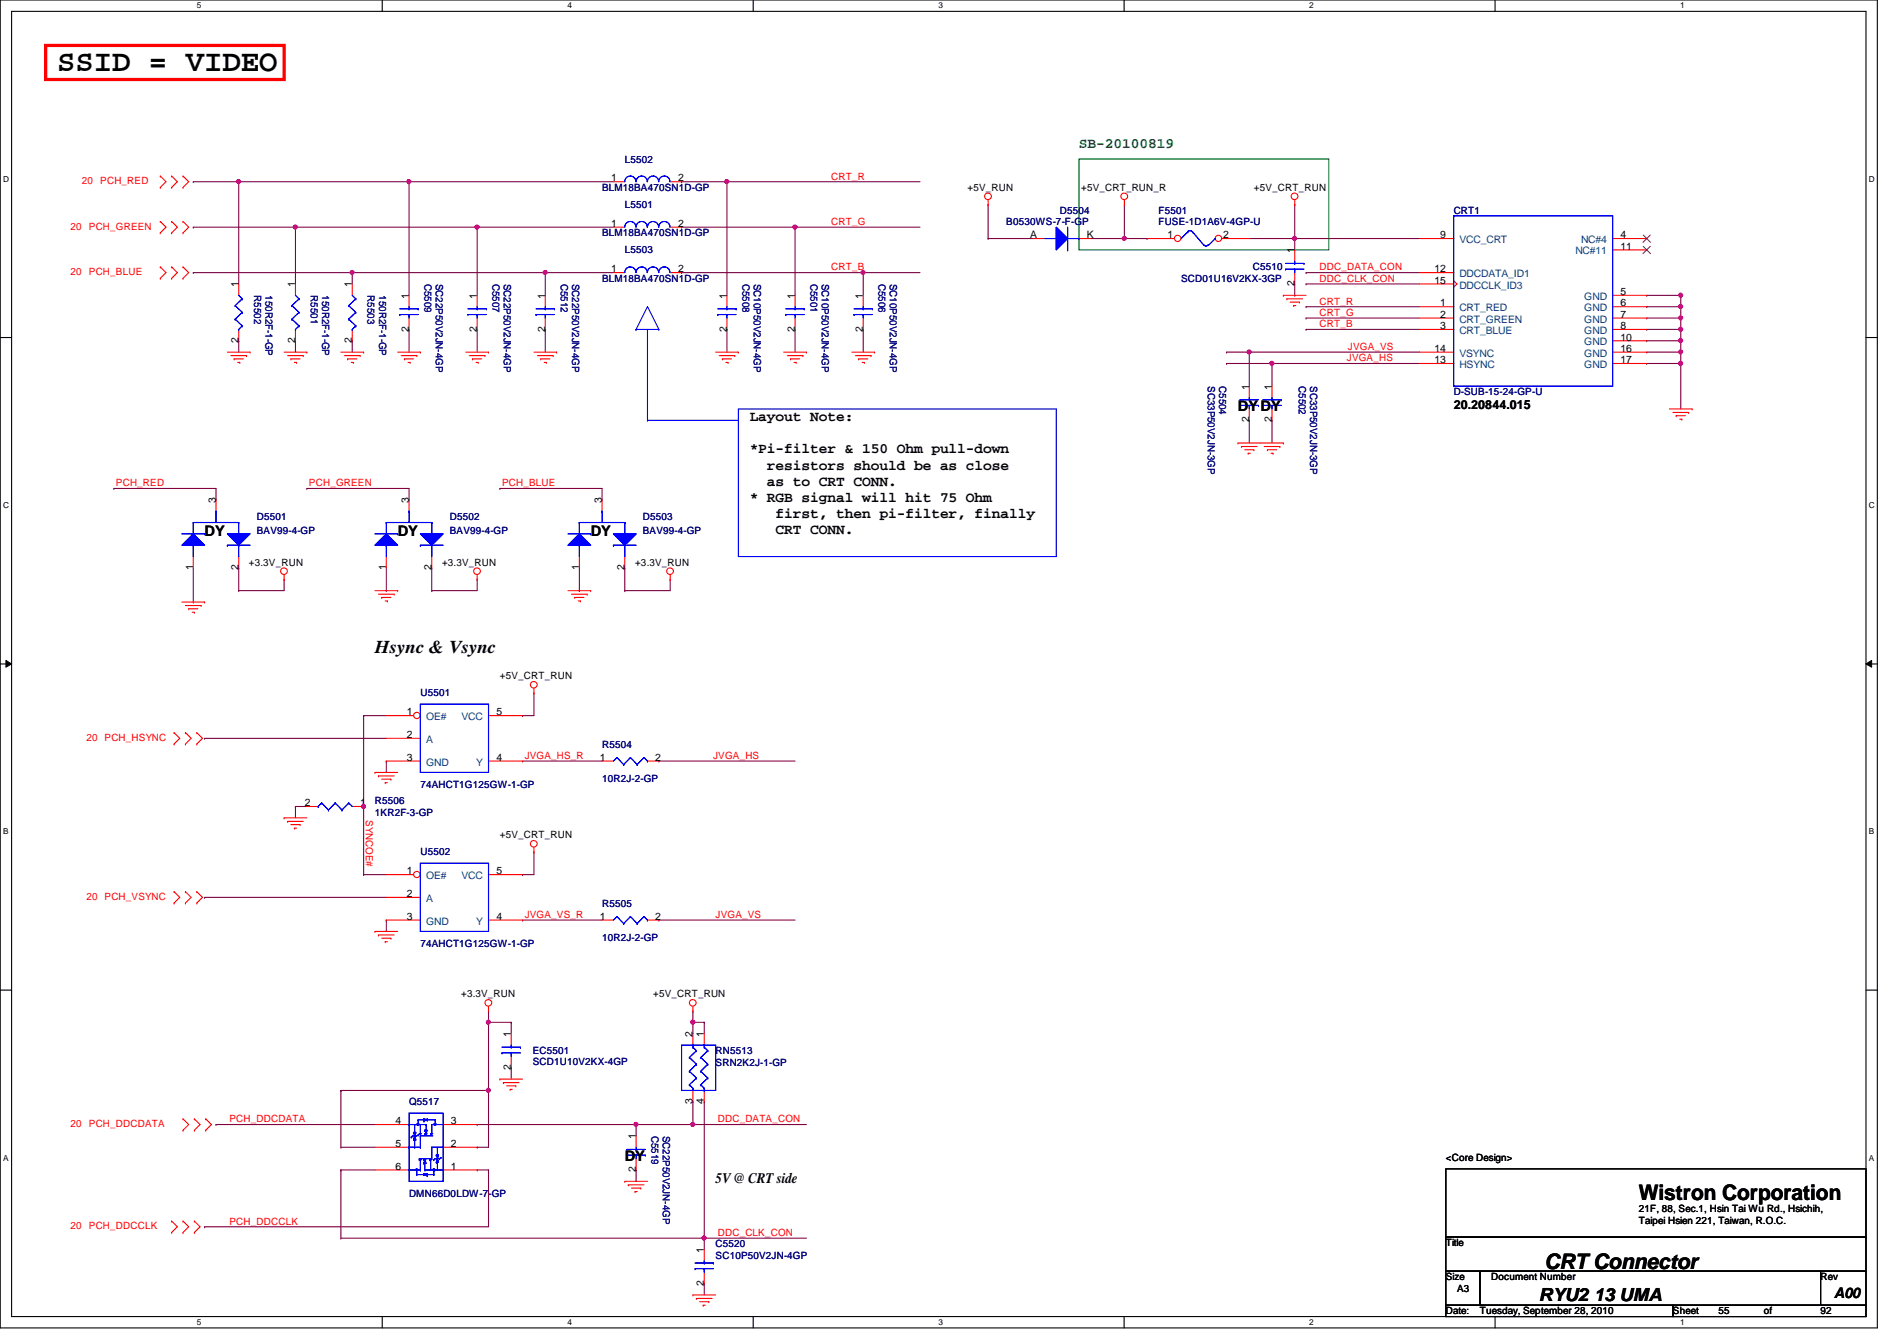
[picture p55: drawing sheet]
<svg xmlns="http://www.w3.org/2000/svg" width="297mm" height="210mm" viewBox="0 0 297 210" stroke-linecap="round" stroke-linejoin="round" font-family="sans-serif">
<defs><g id="words">
<text font-size="4.8" x="8.9" y="11.1">SSID = VIDEO</text>
<g font-size="3.3">
<text x="256.6" y="187.9">Wistron Corporation</text>
<text x="241.8" y="198.6">CRT Connector</text>
</g>
<g font-size="2.8">
<text x="58.7" y="102.2">Hsync &amp; Vsync</text>
<text x="241" y="203.7">RYU2 13 UMA</text>
</g>
<text font-size="2.3" fill="#008000" x="168.9" y="23.2">SB-20100819</text>
<g font-size="2.3">
<text x="117.4" y="65.9">Layout Note:</text>
<text x="193.8" y="64.3">DYDY</text>
<text x="117.4" y="71">*Pi-filter &amp; 150 Ohm pull-down</text>
<text x="120.1" y="73.5">resistors should be as close</text>
<text x="120.1" y="76">as to CRT CONN.</text>
<text x="32" y="83.9">DY</text>
<text x="62.3" y="83.9">DY</text>
<text x="92.5" y="83.9">DY</text>
<text x="117.4" y="78.6">* RGB signal will hit 75 Ohm</text>
<text x="121.5" y="81.1">first, then pi-filter, finally</text>
<text x="121.5" y="83.7">CRT CONN.</text>
<text x="97.8" y="181.7">DY</text>
<text x="112.1" y="185.2">5V @ CRT side</text>
<text x="287.2" y="203.2">A00</text>
</g>
<text font-size="1.9" x="227.6" y="64.1">20.20844.015</text>
<g font-size="1.6" fill="#f00">
<text x="12.8" y="28.8">20</text>
<text x="15.7" y="28.8">PCH_RED</text>
<text x="130.2" y="28.1">CRT_R</text>
<text x="11" y="35.9">20</text>
<text x="13.9" y="35.9">PCH_GREEN</text>
<text x="130.2" y="35.2">CRT_G</text>
<text x="11" y="43.1">20</text>
<text x="13.9" y="43.1">PCH_BLUE</text>
<text x="130.2" y="42.3">CRT_B</text>
<text x="206.6" y="47.7">CRT_R</text>
<text x="206.6" y="44.1">DDC_CLK_CON</text>
<text x="206.6" y="42.3">DDC_DATA_CON</text>
<text x="206.6" y="49.4">CRT_G</text>
<text x="206.6" y="51.2">CRT_B</text>
<text x="210.9" y="56.6">JVGA_HS</text>
<text x="211.1" y="54.8">JVGA_VS</text>
<text x="18.2" y="76.1">PCH_RED</text>
<text x="48.4" y="76.1">PCH_GREEN</text>
<text x="78.6" y="76.1">PCH_BLUE</text>
<text x="13.5" y="116">20 PCH_HSYNC</text>
<text x="82.2" y="118.8">JVGA_HS_R</text>
<text x="111.7" y="118.8">JVGA_HS</text>
<text x="57.3" y="128.4" transform="rotate(90 57.3 128.4)">SYNCOE#</text>
<text x="13.5" y="140.8">20 PCH_VSYNC</text>
<text x="82.2" y="143.7">JVGA_VS_R</text>
<text x="112.1" y="143.7">JVGA_VS</text>
<text x="11" y="176.4">20</text>
<text x="13.9" y="176.4">PCH_DDCDATA</text>
<text x="35.9" y="175.7">PCH_DDCDATA</text>
<text x="112.4" y="175.7">DDC_DATA_CON</text>
<text x="35.9" y="191.7">PCH_DDCCLK</text>
<text x="11" y="192.4">20</text>
<text x="13.9" y="192.4">PCH_DDCCLK</text>
<text x="112.4" y="193.5">DDC_CLK_CON</text>
</g>
<g font-size="1.6" fill="#000080">
<text x="94.3" y="29.9">BLM18BA470SN1D-GP</text>
<text x="97.8" y="25.4">L5502</text>
<text x="97.8" y="32.6">L5501</text>
<text x="157.6" y="35.2">B0530WS-7-F-GP</text>
<text x="165.9" y="33.4">D5504</text>
<text x="181.4" y="33.4">F5501</text>
<text x="181.4" y="35.2">FUSE-1D1A6V-4GP-U</text>
<text x="227.6" y="33.4">CRT1</text>
<text x="94.3" y="37">BLM18BA470SN1D-GP</text>
<text x="97.8" y="39.7">L5503</text>
<text x="39.8" y="46.2" transform="rotate(90 39.8 46.2)">R5502</text>
<text x="41.6" y="46.2" transform="rotate(90 41.6 46.2)">150R2F-1-GP</text>
<text x="48.7" y="46.2" transform="rotate(90 48.7 46.2)">R5501</text>
<text x="50.5" y="46.2" transform="rotate(90 50.5 46.2)">150R2F-1-GP</text>
<text x="57.6" y="46.2" transform="rotate(90 57.6 46.2)">R5503</text>
<text x="59.3" y="46.2" transform="rotate(90 59.3 46.2)">150R2F-1-GP</text>
<text x="66.5" y="44.4" transform="rotate(90 66.5 44.4)">C5509</text>
<text x="68.2" y="44.4" transform="rotate(90 68.2 44.4)">SC22P50V2JN-4GP</text>
<text x="77.1" y="44.4" transform="rotate(90 77.1 44.4)">C5507</text>
<text x="78.9" y="44.4" transform="rotate(90 78.9 44.4)">SC22P50V2JN-4GP</text>
<text x="87.8" y="44.4" transform="rotate(90 87.8 44.4)">C5512</text>
<text x="89.6" y="44.4" transform="rotate(90 89.6 44.4)">SC22P50V2JN-4GP</text>
<text x="94.3" y="44.1">BLM18BA470SN1D-GP</text>
<text x="116.2" y="44.4" transform="rotate(90 116.2 44.4)">C5508</text>
<text x="118" y="44.4" transform="rotate(90 118 44.4)">SC10P50V2JN-4GP</text>
<text x="126.9" y="44.4" transform="rotate(90 126.9 44.4)">C5501</text>
<text x="128.7" y="44.4" transform="rotate(90 128.7 44.4)">SC10P50V2JN-4GP</text>
<text x="137.6" y="44.4" transform="rotate(90 137.6 44.4)">C5506</text>
<text x="139.4" y="44.4" transform="rotate(90 139.4 44.4)">SC10P50V2JN-4GP</text>
<text x="185" y="44.1">SCD01U16V2KX-3GP</text>
<text x="196.2" y="42.3">C5510</text>
<text x="189.1" y="60.5" transform="rotate(90 189.1 60.5)">SC33P50V2JN-3GP</text>
<text x="190.9" y="60.5" transform="rotate(90 190.9 60.5)">C5504</text>
<text x="203.4" y="60.5" transform="rotate(90 203.4 60.5)">C5502</text>
<text x="205.1" y="60.5" transform="rotate(90 205.1 60.5)">SC33P50V2JN-3GP</text>
<text x="227.6" y="61.9">D-SUB-15-24-GP-U</text>
<text x="40.2" y="81.4">D5501</text>
<text x="40.2" y="83.6">BAV99-4-GP</text>
<text x="70.4" y="81.4">D5502</text>
<text x="70.4" y="83.6">BAV99-4-GP</text>
<text x="100.7" y="81.4">D5503</text>
<text x="100.7" y="83.6">BAV99-4-GP</text>
<text x="65.8" y="109">U5501</text>
<text x="94.3" y="117">R5504</text>
<text x="58.7" y="125.9">R5506</text>
<text x="65.8" y="123.4">74AHCT1G125GW-1-GP</text>
<text x="94.3" y="122.3">10R2J-2-GP</text>
<text x="58.7" y="127.7">1KR2F-3-GP</text>
<text x="65.8" y="133.9">U5502</text>
<text x="94.3" y="141.9">R5505</text>
<text x="65.8" y="148.3">74AHCT1G125GW-1-GP</text>
<text x="94.3" y="147.2">10R2J-2-GP</text>
<text x="83.4" y="165">EC5501</text>
<text x="83.4" y="166.6">SCD1U10V2KX-4GP</text>
<text x="112.1" y="165">RN5513</text>
<text x="112.1" y="166.8">SRN2K2J-1-GP</text>
<text x="64" y="173">Q5517</text>
<text x="102" y="177.8" transform="rotate(90 102 177.8)">C5519</text>
<text x="103.8" y="177.8" transform="rotate(90 103.8 177.8)">SC22P50V2JN-4GP</text>
<text x="64" y="187.4">DMN66D0LDW-7-GP</text>
<text x="112.1" y="195.2">C5520</text>
<text x="112.1" y="197">SC10P50V2JN-4GP</text>
</g>
<g font-size="1.6">
<text x="95.7" y="28.4">1</text>
<text x="106.2" y="28.4">2</text>
<text x="151.5" y="29.9">+5V_RUN</text>
<text x="169.3" y="29.9">+5V_CRT_RUN_R</text>
<text x="196.3" y="29.9">+5V_CRT_RUN</text>
<text x="95.7" y="35.5">1</text>
<text x="106.2" y="35.5">2</text>
<text x="161.3" y="37.3">A</text>
<text x="170.2" y="37.3">K</text>
<text x="182.8" y="37.3">1</text>
<text x="191.5" y="37.3">2</text>
<text x="202.7" y="39.7" transform="rotate(-90 202.7 39.7)">1</text>
<text x="225.5" y="37.3">9</text>
<text x="253.7" y="37.3">4</text>
<text x="253.7" y="39.1">11</text>
<text x="37.3" y="45" transform="rotate(-90 37.3 45)">1</text>
<text x="46.2" y="45" transform="rotate(-90 46.2 45)">1</text>
<text x="55.1" y="45" transform="rotate(-90 55.1 45)">1</text>
<text x="64" y="46.8" transform="rotate(-90 64 46.8)">1</text>
<text x="74.7" y="46.8" transform="rotate(-90 74.7 46.8)">1</text>
<text x="85.3" y="46.8" transform="rotate(-90 85.3 46.8)">1</text>
<text x="95.7" y="42.6">1</text>
<text x="106.2" y="42.6">2</text>
<text x="113.8" y="46.8" transform="rotate(-90 113.8 46.8)">1</text>
<text x="124.5" y="46.8" transform="rotate(-90 124.5 46.8)">1</text>
<text x="135.1" y="46.8" transform="rotate(-90 135.1 46.8)">1</text>
<text x="202.7" y="44.8" transform="rotate(-90 202.7 44.8)">2</text>
<text x="224.6" y="42.6">12</text>
<text x="224.6" y="44.4">15</text>
<text x="225.5" y="48">1</text>
<text x="253.7" y="46.2">5</text>
<text x="253.7" y="48">6</text>
<text x="37.3" y="53.7" transform="rotate(-90 37.3 53.7)">2</text>
<text x="46.2" y="53.7" transform="rotate(-90 46.2 53.7)">2</text>
<text x="55.1" y="53.7" transform="rotate(-90 55.1 53.7)">2</text>
<text x="64" y="51.9" transform="rotate(-90 64 51.9)">2</text>
<text x="74.7" y="51.9" transform="rotate(-90 74.7 51.9)">2</text>
<text x="85.3" y="51.9" transform="rotate(-90 85.3 51.9)">2</text>
<text x="113.8" y="51.9" transform="rotate(-90 113.8 51.9)">2</text>
<text x="124.5" y="51.9" transform="rotate(-90 124.5 51.9)">2</text>
<text x="135.1" y="51.9" transform="rotate(-90 135.1 51.9)">2</text>
<text x="225.5" y="49.7">2</text>
<text x="225.5" y="51.5">3</text>
<text x="253.7" y="49.7">7</text>
<text x="253.7" y="51.5">8</text>
<text x="253.7" y="53.3">10</text>
<text x="224.6" y="55.1">14</text>
<text x="224.6" y="56.9">13</text>
<text x="253.7" y="55.1">16</text>
<text x="253.7" y="56.9">17</text>
<text x="195.6" y="61" transform="rotate(-90 195.6 61)">1</text>
<text x="199.1" y="61" transform="rotate(-90 199.1 61)">1</text>
<text x="195.6" y="66.1" transform="rotate(-90 195.6 66.1)">2</text>
<text x="199.1" y="66.1" transform="rotate(-90 199.1 66.1)">2</text>
<text x="33.8" y="78.8" transform="rotate(-90 33.8 78.8)">3</text>
<text x="64" y="78.8" transform="rotate(-90 64 78.8)">3</text>
<text x="94.2" y="78.8" transform="rotate(-90 94.2 78.8)">3</text>
<text x="30.2" y="89.2" transform="rotate(-90 30.2 89.2)">1</text>
<text x="37.3" y="89.2" transform="rotate(-90 37.3 89.2)">2</text>
<text x="39" y="88.6">+3.3V_RUN</text>
<text x="60.4" y="89.2" transform="rotate(-90 60.4 89.2)">1</text>
<text x="67.6" y="89.2" transform="rotate(-90 67.6 89.2)">2</text>
<text x="69.2" y="88.6">+3.3V_RUN</text>
<text x="90.7" y="89.2" transform="rotate(-90 90.7 89.2)">1</text>
<text x="97.8" y="89.2" transform="rotate(-90 97.8 89.2)">2</text>
<text x="99.4" y="88.6">+3.3V_RUN</text>
<text x="78.3" y="106.3">+5V_CRT_RUN</text>
<text x="63.7" y="112">1</text>
<text x="77.7" y="112">5</text>
<text x="63.7" y="115.5">2</text>
<text x="63.7" y="119.1">3</text>
<text x="77.7" y="119.1">4</text>
<text x="93.9" y="119.1">1</text>
<text x="102.6" y="119.1">2</text>
<text x="47.7" y="126.2">2</text>
<text x="56.4" y="126.2">1</text>
<text x="78.3" y="131.2">+5V_CRT_RUN</text>
<text x="63.7" y="136.9">1</text>
<text x="77.7" y="136.9">5</text>
<text x="63.7" y="140.4">2</text>
<text x="63.7" y="144">3</text>
<text x="77.7" y="144">4</text>
<text x="93.9" y="144">1</text>
<text x="102.6" y="144">2</text>
<text x="72.2" y="156.1">+3.3V_RUN</text>
<text x="102.3" y="156.1">+5V_CRT_RUN</text>
<text x="80" y="167.5" transform="rotate(-90 80 167.5)">2</text>
<text x="80" y="162.3" transform="rotate(-90 80 162.3)">1</text>
<text x="108.5" y="162.3" transform="rotate(-90 108.5 162.3)">2</text>
<text x="110.2" y="162.3" transform="rotate(-90 110.2 162.3)">1</text>
<text x="108.5" y="172.8" transform="rotate(-90 108.5 172.8)">3</text>
<text x="110.2" y="172.8" transform="rotate(-90 110.2 172.8)">4</text>
<text x="61.9" y="176">4</text>
<text x="61.9" y="179.5">5</text>
<text x="70.6" y="179.5">2</text>
<text x="70.6" y="176">3</text>
<text x="99.6" y="178.4" transform="rotate(-90 99.6 178.4)">1</text>
<text x="61.9" y="183.1">6</text>
<text x="70.6" y="183.1">1</text>
<text x="99.6" y="183.5" transform="rotate(-90 99.6 183.5)">2</text>
<text x="226.4" y="181.7">&lt;Core Design&gt;</text>
<text x="256.6" y="189.7">21F, 88, Sec.1, Hsin Tai Wu Rd., Hsichih,</text>
<text x="256.6" y="191.6">Taipei Hsien 221, Taiwan, R.O.C.</text>
<text x="110.2" y="196.1" transform="rotate(-90 110.2 196.1)">1</text>
<text x="226.4" y="195.1">Title</text>
<text x="110.2" y="201.3" transform="rotate(-90 110.2 201.3)">2</text>
<text x="226.4" y="200.4">Size</text>
<text x="228.2" y="202.2">A3</text>
<text x="233.5" y="200.4">Document Number</text>
<text x="285.1" y="200.4">Rev</text>
<text x="226.4" y="205.7">Date:</text>
<text x="231.7" y="205.7">Tuesday, September 28, 2010</text>
<text x="262" y="205.7">Sheet</text>
<text x="269.1" y="205.7">55</text>
<text x="276.2" y="205.7">of</text>
<text x="285.1" y="205.7">92</text>
</g>
<g font-size="1.6" fill="#004080">
<text x="228.5" y="38.1">VCC_CRT</text>
<text x="246.7" y="39.8">NC#11</text>
<text x="247.6" y="38.1">NC#4</text>
<text x="228.5" y="43.4">DDCDATA_ID1</text>
<text x="228.5" y="45.2">DDCCLK_ID3</text>
<text x="248.1" y="46.9">GND</text>
<text x="228.5" y="48.7">CRT_RED</text>
<text x="228.5" y="50.5">CRT_GREEN</text>
<text x="228.5" y="52.3">CRT_BLUE</text>
<text x="248.1" y="48.7">GND</text>
<text x="248.1" y="50.5">GND</text>
<text x="248.1" y="52.3">GND</text>
<text x="228.5" y="55.8">VSYNC</text>
<text x="228.5" y="57.6">HSYNC</text>
<text x="248.1" y="54.1">GND</text>
<text x="248.1" y="55.8">GND</text>
<text x="248.1" y="57.6">GND</text>
<text x="66.7" y="112.7">OE#</text>
<text x="72.3" y="112.7">VCC</text>
<text x="66.7" y="116.3">A</text>
<text x="66.7" y="119.8">GND</text>
<text x="74.5" y="119.8">Y</text>
<text x="66.7" y="137.6">OE#</text>
<text x="72.3" y="137.6">VCC</text>
<text x="66.7" y="141.2">A</text>
<text x="66.7" y="144.7">GND</text>
<text x="74.5" y="144.7">Y</text>
</g>
<g font-size="1.3">
<text x="30.8" y="1.3">5</text>
<text x="88.9" y="1.3">4</text>
<text x="146.9" y="1.3">3</text>
<text x="205" y="1.3">2</text>
<text x="263.1" y="1.3">1</text>
<text x=".5" y="28.4">D</text>
<text x="292.6" y="28.4">D</text>
<text x=".5" y="79.5">C</text>
<text x="292.6" y="79.5">C</text>
<text x=".5" y="130.6">B</text>
<text x="292.6" y="130.6">B</text>
<text x=".5" y="181.7">A</text>
<text x="292.6" y="181.7">A</text>
<text x="30.8" y="207.4">5</text>
<text x="88.9" y="207.4">4</text>
<text x="146.9" y="207.4">3</text>
<text x="205" y="207.4">2</text>
<text x="263.1" y="207.4">1</text>
</g>
</g></defs>
<path d="M0 0h294v207.9h-294zM1.8 1.8h290.4v204.3h-290.4z" fill="none" stroke="#000" stroke-width=".17"/>
<g fill="#fff">
<path d="M30.8 .2h.7v1.4h-.7z"/>
<path d="M30.8 206.2h.7v1.4h-.7z"/>
</g>
<path d="M59.9 0v1.8M59.9 206.1v1.8" fill="none" stroke="#000" stroke-width=".17"/>
<g fill="#fff">
<path d="M88.9 .2h.6v1.4h-.6z"/>
<path d="M88.9 206.2h.6v1.4h-.6z"/>
</g>
<path d="M117.9 0v1.8M117.9 206.1v1.8" fill="none" stroke="#000" stroke-width=".17"/>
<g fill="#fff">
<path d="M146.9 .2h.7v1.4h-.7z"/>
<path d="M146.9 206.2h.7v1.4h-.7z"/>
</g>
<path d="M176 0v1.8M176 206.1v1.8" fill="none" stroke="#000" stroke-width=".17"/>
<g fill="#fff">
<path d="M205 .2h.7v1.4h-.7z"/>
<path d="M205 206.2h.7v1.4h-.7z"/>
</g>
<path d="M234.1 0v1.8M234.1 206.1v1.8" fill="none" stroke="#000" stroke-width=".17"/>
<g fill="#fff">
<path d="M263.1 .2h.7v1.4h-.7z"/>
<path d="M263.1 206.2h.7v1.4h-.7z"/>
<path d="M.5 27.3h.9v1.4h-.9z"/>
<path d="M292.6 27.3h.9v1.4h-.9z"/>
<path d="M.5 78.4h.9v1.4h-.9z"/>
<path d="M292.6 78.4h.9v1.4h-.9z"/>
</g>
<path d="M0 52.8h1.8M292.2 52.8h1.8" fill="none" stroke="#000" stroke-width=".17"/>
<g fill="#fff">
<path d="M.5 129.5h.8v1.4h-.8z"/>
<path d="M292.6 129.5h.9v1.4h-.9z"/>
</g>
<path d="M0 103.9h1.8M292.2 103.9h1.8" fill="none" stroke="#000" stroke-width=".17"/>
<path d="M.9 103.4l.9 .5-.9 .5zM292.2 103.9l.9-.5v1z" fill="#000"/>
<path d="M.9 103.4l.9 .5-.9 .5zM292.2 103.9l.9-.5v1z" fill="none" stroke="#000" stroke-width=".16"/>
<g fill="#fff">
<path d="M.5 180.5h.8v1.4h-.8z"/>
<path d="M292.6 180.5h.9v1.4h-.9z"/>
</g>
<path d="M0 155h1.8M292.2 155h1.8" fill="none" stroke="#000" stroke-width=".17"/>
<g fill="none" stroke="#800040" stroke-width=".17">
<path d="M37.4 28.4h.1M37.4 28.4h26.6M37.4 53.3h.1M37.4 53.3v1.8M74.7 51.6h.1M74.7 51.6v3.5M48 76.5h.1M48 76.5h16M37.4 88.9h.1M37.4 92.5h.1M37.4 88.9v3.6M37.4 92.5h7.1"/>
<path d="M67.6 88.9h.1M67.6 92.5h.1M67.6 92.5h7.1M67.6 88.9v3.6M53.4 179.6h.1M53.4 179.6h5.3M74.7 179.6h.1M74.7 179.6h1.8M53.4 183.1h.1M53.4 183.1h5.3M74.7 183.1h.1M74.7 183.1h1.8"/>
</g>
<circle cx="37.4" cy="28.4" r=".32" fill="#f0f"/>
<circle cx="37.4" cy="28.4" r=".32" fill="none" stroke="#f0f" stroke-width=".17"/>
<path d="M46.3 35.6h.1M46.3 35.6h28.4" fill="none" stroke="#800040" stroke-width=".17"/>
<circle cx="46.2" cy="35.5" r=".32" fill="#f0f"/>
<circle cx="46.2" cy="35.5" r=".32" fill="none" stroke="#f0f" stroke-width=".17"/>
<path d="M64 28.4h.1M64 28.4h32.1M46.3 53.3h.1M46.3 53.3v1.8M55.2 53.3h.1M55.2 53.3v1.8M85.4 51.6h.1M85.4 42.7h.1M85.4 42.7v3.5M85.4 51.6v3.5" fill="none" stroke="#800040" stroke-width=".17"/>
<circle cx="64" cy="28.4" r=".32" fill="#f0f"/>
<circle cx="64" cy="28.4" r=".32" fill="none" stroke="#f0f" stroke-width=".17"/>
<path d="M64 28.4h.1M64 28.4v17.8M85.4 42.7h.1M85.4 42.7h10.7" fill="none" stroke="#800040" stroke-width=".17"/>
<circle cx="85.4" cy="42.6" r=".32" fill="#f0f"/>
<circle cx="85.4" cy="42.6" r=".32" fill="none" stroke="#f0f" stroke-width=".17"/>
<path d="M55.2 42.7h.1M55.2 42.7h30.2" fill="none" stroke="#800040" stroke-width=".17"/>
<circle cx="55.1" cy="42.6" r=".32" fill="#f0f"/>
<circle cx="55.1" cy="42.6" r=".32" fill="none" stroke="#f0f" stroke-width=".17"/>
<path d="M113.8 28.4h.1M113.8 28.4h30.3M124.5 35.6h.1M124.5 35.6h19.6M124.5 51.6h.1M124.5 51.6v3.5M135.2 42.7h.1M135.2 42.7v3.5" fill="none" stroke="#800040" stroke-width=".17"/>
<circle cx="113.8" cy="28.4" r=".32" fill="#f0f"/>
<circle cx="113.8" cy="28.4" r=".32" fill="none" stroke="#f0f" stroke-width=".17"/>
<path d="M30.3 35.6h.1M30.3 35.6h16M74.7 35.6h.1M74.7 35.6h21.4M113.8 28.4h.1M113.8 28.4v17.8M30.3 42.7h.1M30.3 42.7h24.9M55.2 42.7h.1M55.2 42.7v1.7" fill="none" stroke="#800040" stroke-width=".17"/>
<circle cx="74.7" cy="35.5" r=".32" fill="#f0f"/>
<circle cx="74.7" cy="35.5" r=".32" fill="none" stroke="#f0f" stroke-width=".17"/>
<path d="M30.3 28.4h.1M30.3 28.4h7.1M37.4 28.4h.1M37.4 28.4v16M46.3 35.6h.1M46.3 35.6v8.8M135.2 42.7h.1M135.2 42.7h8.9" fill="none" stroke="#800040" stroke-width=".17"/>
<circle cx="135.1" cy="42.6" r=".32" fill="#f0f"/>
<circle cx="135.1" cy="42.6" r=".32" fill="none" stroke="#f0f" stroke-width=".17"/>
<g fill="none" stroke="#800040" stroke-width=".17">
<path d="M74.7 35.6h.1M74.7 35.6v10.6M106.7 28.4h.1M106.7 35.6h.1M106.7 28.4h7.1M106.7 35.6h17.8M124.5 35.6h.1M124.5 35.6v10.6M64 51.6h.1M64 51.6v3.5M113.8 51.6h.1M113.8 51.6v3.5"/>
<path d="M135.2 51.6h.1M135.2 51.6v3.5"/>
</g>
<circle cx="124.5" cy="35.5" r=".32" fill="#f0f"/>
<circle cx="124.5" cy="35.5" r=".32" fill="none" stroke="#f0f" stroke-width=".17"/>
<g fill="none" stroke="#800040" stroke-width=".17">
<path d="M154.7 37.3h.1M154.7 32h.1M154.7 37.3h7.1M154.7 32v5.3M106.7 42.7h.1M106.7 42.7h28.5M17.8 76.5h.1M17.8 76.5h16M78.3 76.5h.1M78.3 76.5h16M97.8 88.9h.1M97.8 92.5h.1"/>
<path d="M97.8 88.9v3.6M97.8 92.5h7.1M33.8 176h.1M33.8 176h24.9M53.4 170.7h.1M53.4 170.7v8.9M74.7 176h.1M74.7 176h24.9M76.5 170.7h.1M76.5 170.7v8.9M99.6 176h.1M99.6 176v1.8"/>
<path d="M108.5 172.5h.1M108.5 160h.1M108.5 160v1.8M108.5 172.5v3.5M108.5 160h1.8M32 192h.1M53.4 183.1h.1M53.4 183.1v10.7M76.5 183.1h.1M76.5 183.1v8.9h-44.5M99.6 183.1h.1M99.6 183.1v1.8"/>
<path d="M110.3 193.8h.1M110.3 193.8v1.8M110.3 200.9h.1M110.3 200.9v1.8"/>
</g>
<circle cx="108.5" cy="160" r=".32" fill="#f0f"/>
<circle cx="108.5" cy="160" r=".32" fill="none" stroke="#f0f" stroke-width=".17"/>
<path d="M99.6 176h.1M99.6 176h8.9M110.3 172.5h.1M110.3 172.5v21.3" fill="none" stroke="#800040" stroke-width=".17"/>
<circle cx="99.6" cy="176" r=".32" fill="#f0f"/>
<circle cx="99.6" cy="176" r=".32" fill="none" stroke="#f0f" stroke-width=".17"/>
<path d="M110.3 193.8h.1M110.3 193.8h16" fill="none" stroke="#800040" stroke-width=".17"/>
<circle cx="110.3" cy="193.8" r=".32" fill="#f0f"/>
<circle cx="110.3" cy="193.8" r=".32" fill="none" stroke="#f0f" stroke-width=".17"/>
<path d="M108.5 176h.1M108.5 176h17.8" fill="none" stroke="#800040" stroke-width=".17"/>
<circle cx="108.5" cy="176" r=".32" fill="#f0f"/>
<circle cx="108.5" cy="176" r=".32" fill="none" stroke="#f0f" stroke-width=".17"/>
<g fill="none" stroke="#800040" stroke-width=".17">
<path d="M257.8 55.1h.1M263.2 53.3h.1M263.2 53.3v1.8h-5.4M33.8 78.2h.1M33.8 76.5v1.7M64 78.2h.1M64 76.5v1.7M94.3 78.2h.1M94.3 76.5v1.7M30.3 94.2h.1M30.3 88.9v5.3M44.5 90.7h.1"/>
<path d="M44.5 90.7v1.8M60.5 92.5h.1M60.5 88.9v3.6M74.7 90.7h.1M74.7 90.7v1.8M90.7 92.5h.1M90.7 88.9v3.6M104.9 90.7h.1M104.9 90.7v1.8M80 167.1h.1M80 167.1v1.8"/>
</g>
<circle cx="263.2" cy="53.3" r=".32" fill="#f0f"/>
<circle cx="263.2" cy="53.3" r=".32" fill="none" stroke="#f0f" stroke-width=".17"/>
<path d="M202.7 37.3h.1M202.7 37.3h19.6M192.1 56.9h.1M192.1 56.9h7.1" fill="none" stroke="#800040" stroke-width=".17"/>
<circle cx="202.7" cy="37.3" r=".32" fill="#f0f"/>
<circle cx="202.7" cy="37.3" r=".32" fill="none" stroke="#f0f" stroke-width=".17"/>
<path d="M204.5 48h.1M204.5 48h17.8M257.8 48h.1M257.8 56.9h.1M263.2 46.2h.1M263.2 55.1h.1M263.2 46.2v1.8h-5.4M263.2 55.1v1.8h-5.4" fill="none" stroke="#800040" stroke-width=".17"/>
<circle cx="263.2" cy="55.1" r=".32" fill="#f0f"/>
<circle cx="263.2" cy="55.1" r=".32" fill="none" stroke="#f0f" stroke-width=".17"/>
<path d="M204.5 44.4h.1M204.5 44.4h17.8M257.8 49.8h.1M263.2 48h.1M263.2 48v1.8h-5.4" fill="none" stroke="#800040" stroke-width=".17"/>
<circle cx="263.2" cy="48" r=".32" fill="#f0f"/>
<circle cx="263.2" cy="48" r=".32" fill="none" stroke="#f0f" stroke-width=".17"/>
<path d="M195.6 55.1h.1M195.6 55.1h26.7M195.6 55.1v5.4M195.6 65.8h.1M195.6 65.8v3.5" fill="none" stroke="#800040" stroke-width=".17"/>
<circle cx="195.6" cy="55.1" r=".32" fill="#f0f"/>
<circle cx="195.6" cy="55.1" r=".32" fill="none" stroke="#f0f" stroke-width=".17"/>
<path d="M204.5 49.8h.1M204.5 49.8h17.8M257.8 51.6h.1M263.2 49.8h.1M263.2 49.8v1.8h-5.4" fill="none" stroke="#800040" stroke-width=".17"/>
<circle cx="263.2" cy="49.8" r=".32" fill="#f0f"/>
<circle cx="263.2" cy="49.8" r=".32" fill="none" stroke="#f0f" stroke-width=".17"/>
<path d="M204.5 42.7h.1M204.5 42.7h17.8M257.8 46.2h.1M257.8 46.2h5.4" fill="none" stroke="#800040" stroke-width=".17"/>
<circle cx="263.2" cy="46.2" r=".32" fill="#f0f"/>
<circle cx="263.2" cy="46.2" r=".32" fill="none" stroke="#f0f" stroke-width=".17"/>
<path d="M257.8 53.3h.1M263.2 51.6h.1M263.2 51.6v1.7h-5.4" fill="none" stroke="#800040" stroke-width=".17"/>
<circle cx="263.2" cy="51.5" r=".32" fill="#f0f"/>
<circle cx="263.2" cy="51.5" r=".32" fill="none" stroke="#f0f" stroke-width=".17"/>
<path d="M192.1 55.1h.1M192.1 55.1h3.5M199.2 56.9h.1M199.2 56.9v3.6" fill="none" stroke="#800040" stroke-width=".17"/>
<circle cx="199.2" cy="56.9" r=".32" fill="#f0f"/>
<circle cx="199.2" cy="56.9" r=".32" fill="none" stroke="#f0f" stroke-width=".17"/>
<path d="M199.2 56.9h.1M199.2 56.9h23.1M204.5 51.6h.1M204.5 51.6h17.8M263.2 56.9h.1M263.2 56.9v7.1M199.2 65.8h.1M199.2 65.8v3.5" fill="none" stroke="#800040" stroke-width=".17"/>
<circle cx="263.2" cy="56.9" r=".32" fill="#f0f"/>
<circle cx="263.2" cy="56.9" r=".32" fill="none" stroke="#f0f" stroke-width=".17"/>
<g fill="none" stroke="#800040" stroke-width=".17">
<path d="M32 115.6h.1M32 115.6h28.5M56.9 112h.1M56.9 112h3.6M60.5 119.1h.1M60.5 119.1v1.8M81.8 119.1h.1M81.8 112h.1M81.8 119.1h12.5M83.6 108.5h.1M83.6 108.5v3.5h-1.8M103.2 119.1h.1"/>
<path d="M103.2 119.1h21.3M46.3 126.2h.1M46.3 126.2v1.8M56.9 126.2h.1M56.9 126.2v10.7M81.8 136.9h.1M83.6 133.3h.1M83.6 133.3v3.6h-1.8M32 140.5h.1M32 140.5h28.5M60.5 144h.1M60.5 144v1.8"/>
<path d="M81.8 144h.1M81.8 144h12.5M103.2 144h.1M103.2 144h21.3"/>
</g>
<circle cx="56.9" cy="126.2" r=".32" fill="#f0f"/>
<circle cx="56.9" cy="126.2" r=".32" fill="none" stroke="#f0f" stroke-width=".17"/>
<path d="M202.7 37.3h.1M202.7 37.3v1.8M56.9 112h.1M56.9 112v14.2M46.3 126.2h.1M46.3 126.2h1.7M56.9 136.9h.1M56.9 136.9h3.6M53.4 170.7h.1M53.4 170.7h23.1" fill="none" stroke="#800040" stroke-width=".17"/>
<circle cx="76.5" cy="170.7" r=".32" fill="#f0f"/>
<circle cx="76.5" cy="170.7" r=".32" fill="none" stroke="#f0f" stroke-width=".17"/>
<path d="M76.5 160h.1M76.5 160v10.7" fill="none" stroke="#800040" stroke-width=".17"/>
<circle cx="76.5" cy="160" r=".32" fill="#f0f"/>
<circle cx="76.5" cy="160" r=".32" fill="none" stroke="#f0f" stroke-width=".17"/>
<g fill="none" stroke="#800040" stroke-width=".17">
<path d="M170.7 37.3h5.4M176.1 37.3h.1M176.1 32v5.3M195.6 37.3h7.1M202.7 32h.1M202.7 37.3h.1M202.7 32v5.3M202.7 46.2h.1M202.7 44.4v1.8M76.5 158.2h.1M76.5 158.2v1.8M108.5 158.2h.1"/>
<path d="M108.5 158.2v1.8M76.5 160h.1M76.5 160h3.5M80 160h.1M80 160v1.8M110.3 160h.1M110.3 160v1.8M53.4 193.8h.1M53.4 193.8h56.9"/>
</g>
<circle cx="176" cy="37.3" r=".32" fill="#f0f"/>
<circle cx="176" cy="37.3" r=".32" fill="none" stroke="#f0f" stroke-width=".17"/>
<path d="M176.1 37.3h3.5M179.6 37.3h.1" fill="none" stroke="#800040" stroke-width=".17"/>
<g fill="none" stroke="#f00" stroke-width=".17">
<path d="M25.1 29.3h.1M25.1 27.6h.1M25.1 36.4h.1M25.1 34.7h.1M25.1 27.6l.9 .8-.9 .9M25.1 34.7l.9 .9-.9 .8M26.9 27.6h.1M26.9 29.3h.1M26.9 34.7h.1M26.9 36.4h.1M26.9 27.6l.9 .8-.9 .9M26.9 34.7l.9 .9-.9 .8"/>
<path d="M28.7 29.3h.1M28.7 27.6h.1M28.7 36.4h.1M28.7 34.7h.1M28.7 27.6l.8 .8-.8 .9M28.7 34.7l.8 .9-.8 .8M154.7 32h.1M154.7 31.3v.7M176.1 32h.1M176.1 31.3v.7M202.7 32h.1M202.7 31.3v.7"/>
<path d="M222.3 37.3h5.3M252.5 37.3h5.3M252.5 39.1h5.3M25.1 43.6h.1M25.1 41.8h.1M25.1 41.8l.9 .9-.9 .9M26.9 41.8h.1M26.9 43.6h.1M26.9 41.8l.9 .9-.9 .9M28.7 43.6h.1M28.7 41.8h.1M28.7 41.8l.8 .9-.8 .9"/>
<path d="M35.6 55.1h3.6M36.1 55.7h2.5M36.7 56.2h.1M36.7 56.2h1.4M37.2 56.7h.3M37.5 56.7h.1M38.6 55.7h.1M39.2 55.1h.1M44.5 55.1h3.5M45 55.7h2.5M45.5 56.2h.1M45.5 56.2h1.5"/>
<path d="M46.1 56.7h.3M46.4 56.7h.1M47.5 55.7h.1M48 55.1h.1M53.4 55.1h3.5M53.9 55.7h2.5M54.4 56.2h.1M54.4 56.2h1.5M55 56.7h.3M55.3 56.7h.1M56.4 55.7h.1M56.9 55.1h.1"/>
<path d="M62.3 55.1h3.5M62.8 55.7h2.5M63.3 56.2h.1M63.3 56.2h1.5M63.9 56.7h.3M64 46.2v1.8M64 49.8v1.8M64.2 56.7h.1M65.3 55.7h.1M65.8 55.1h.1M72.9 55.1h3.6M73.5 55.7h2.4"/>
<path d="M74 56.2h.1M74 56.2h1.4M74.5 56.7h.4M74.9 56.7h.1M75.9 55.7h.1M76.5 55.1h.1M83.6 55.1h3.6M84.2 55.7h2.4M84.7 56.2h.1M84.7 56.2h1.4M85.2 56.7h.4M85.6 56.7h.1"/>
<path d="M86.6 55.7h.1M87.2 55.1h.1M112.1 55.1h3.5M112.6 55.7h2.5M113.1 56.2h.1M113.1 56.2h1.5M113.7 56.7h.3M114 56.7h.1M115.1 55.7h.1M115.6 55.1h.1M122.7 55.1h3.6M123.3 55.7h2.4"/>
<path d="M123.8 56.2h.1M123.8 56.2h1.4M124.3 56.7h.4M124.7 56.7h.1M125.7 55.7h.1M126.3 55.1h.1M133.4 55.1h3.5M133.9 55.7h2.5M134.4 56.2h.1M134.4 56.2h1.5M135 56.7h.3M135.3 56.7h.1"/>
<path d="M136.4 55.7h.1M136.9 55.1h.1M201 46.2h.1M201 46.2h3.5M201.5 46.8h.1M201.5 46.8h2.5M202 47.3h1.5M202.6 47.8h.1M202.6 47.8h.3M203.5 47.3h.1M222.3 55.1h5.3M222.3 48h5.3"/>
<path d="M222.3 49.8h5.3M222.3 51.6h5.3M222.3 42.7h5.3M222.3 44.4h5.3M222.3 56.9h5.3M227.6 43.9l.5 .5-.5 .6M252.5 55.1h5.3M252.5 46.2h5.3M252.5 48h5.3M252.5 49.8h5.3M252.5 51.6h5.3M252.5 56.9h5.3"/>
<path d="M252.5 53.3h5.3M193.8 69.3h.1M193.8 69.3h7.2M194.4 69.9h.1M194.4 69.9h2.4M194.9 70.4h1.4M195.4 71h.1M195.4 71h.4M196.3 70.4h.1M197.9 69.9h2.5M198.5 70.4h.1M198.5 70.4h1.4"/>
<path d="M199 71h.3M199.3 71h.1M200.4 69.9h.1M201 69.3h.1M261.4 64h3.6M262 64.6h2.4M262.5 65.1h.1M262.5 65.1h1.4M263 65.6h.4M263.4 65.6h.1M264.4 64.6h.1M265 64h.1"/>
<path d="M28.5 94.2h3.5M29 94.8h2.5M29.5 95.3h.1M29.5 95.3h1.5M30.1 95.8h.3M30.4 95.8h.1M31.5 94.8h.1M32 94.2h.1M44.5 90.7h.1M44.5 90v.7M58.7 92.5h3.6M59.3 93h2.4"/>
<path d="M59.8 93.5h.1M59.8 93.5h1.4M60.3 94.1h.4M60.7 94.1h.1M61.7 93h.1M62.3 92.5h.1M74.7 90.7h.1M74.7 90v.7M88.9 92.5h3.6M89.5 93h2.4M90 93.5h.1M90 93.5h1.4"/>
<path d="M90.5 94.1h.4M90.9 94.1h.1M91.9 93h.1M92.5 92.5h.1M104.9 90.7h.1M104.9 90v.7M27.3 116.5h.1M27.3 114.7h.1M27.3 114.7l.8 .9-.8 .9M29 114.7h.1M29 116.5h.1M29 114.7l.9 .9-.9 .9"/>
<path d="M30.8 116.5h.1M30.8 114.7h.1M30.8 114.7l.9 .9-.9 .9M83.6 108.5h.1M83.6 107.7v.8M27.3 139.6h.1M27.3 139.6l.8 .9-.8 .9M29 139.6h.1M29 139.6l.9 .9-.9 .9M30.8 139.6h.1M30.8 139.6l.9 .9-.9 .9M44.5 128h.1"/>
<path d="M44.5 128h3.5M45 128.6h.1M45 128.6h2.5M45.5 129.1h1.5M46.1 129.6h.1M46.1 129.6h.3M47 129.1h.1M58.7 120.9h.1M58.7 120.9h3.6M59.3 121.5h.1M59.3 121.5h2.4M59.8 122h1.4"/>
<path d="M60.3 122.5h.1M60.3 122.5h.4M61.2 122h.1M83.6 133.3h.1M83.6 132.6v.7M27.3 141.4h.1M29 141.4h.1M30.8 141.4h.1M58.7 145.8h.1M58.7 145.8h3.6M59.3 146.3h.1M59.3 146.3h2.4"/>
<path d="M59.8 146.9h1.4M60.3 147.4h.1M60.3 147.4h.4M61.2 146.9h.1M76.5 158.2h.1M76.5 157.5v.7M108.5 158.2h.1M108.5 157.5v.7M28.7 176.9h.1M28.7 175.1h.1M28.7 175.1l.8 .9-.8 .9M30.4 175.1h.1"/>
<path d="M30.4 176.9h.1M30.4 175.1l.9 .9-.9 .9M32.2 176.9h.1M32.2 175.1h.1M32.2 175.1l.9 .9-.9 .9M78.3 168.9h.1M78.3 168.9h3.5M78.8 169.5h.1M78.8 169.5h2.5M79.3 170h1.5M79.9 170.5h.1M79.9 170.5h.3"/>
<path d="M80.8 170h.1M26.9 192.9h.1M26.9 191.1h.1M26.9 191.1l.9 .9-.9 .9M28.7 191.1h.1M28.7 192.9h.1M28.7 191.1l.8 .9-.8 .9M30.4 192.9h.1M30.4 191.1h.1M30.4 191.1l.9 .9-.9 .9M97.8 184.9h.1M97.8 184.9h3.6"/>
<path d="M98.4 185.5h.1M98.4 185.5h2.4M98.9 186h1.4M99.4 186.5h.1M99.4 186.5h.4M100.3 186h.1M108.5 202.7h.1M108.5 202.7h3.6M109 203.2h.1M109 203.2h2.5M109.6 203.8h1.4M110.1 204.3h.1"/>
<path d="M110.1 204.3h.3M111 203.8h.1"/>
<circle cx="154.7" cy="30.7" r=".52"/>
<circle cx="176" cy="30.7" r=".52"/>
<circle cx="202.7" cy="30.7" r=".52"/>
<circle cx="44.5" cy="89.4" r=".52"/>
<circle cx="74.7" cy="89.4" r=".52"/>
<circle cx="104.9" cy="89.4" r=".52"/>
<circle cx="83.6" cy="107.2" r=".52"/>
<circle cx="83.6" cy="132.1" r=".52"/>
<circle cx="76.5" cy="157" r=".52"/>
<circle cx="108.5" cy="157" r=".52"/>
</g>
<path d="M226.4 183h65.8v10.6h-65.8zM226.4 193.6h65.8v5.4h-65.8zM226.4 199h5.3v5.3h-5.3zM231.7 199h53.4v5.3h-53.4zM285.1 199h7.1v5.3h-7.1zM226.4 204.3h35.6v1.8h-35.6zM262 204.3h30.2v1.8h-30.2z" fill="none" stroke="#000" stroke-width=".17"/>
<path d="M7.2 7.1h37.3v5.3h-37.3z" fill="none" stroke="#f00" stroke-width=".51"/>
<g fill="none" stroke="#00f" stroke-width=".17">
<path d="M227.6 33.8h24.9v26.7h-24.9zM62.6 49.2h.1M62.6 48.3h2.9M62.6 49.2h2.9M64 48.3h.1M64 49.2h.1M64 48v.3M64 49.2v.6M65.5 48.3h.1M99.6 51.6h.1M99.6 51.6l1.8-3.6 1.8 3.6M99.6 51.6h3.6"/>
<path d="M101.4 51.6h.1M101.4 51.6v14.2M103.2 51.6h.1M101.4 65.8h.1M101.4 65.8h14.2M115.6 64h49.8v23.1h-49.8z"/>
</g>
<path d="M168.9 24.9h39.2v14.2h-39.2z" fill="none" stroke="#008000" stroke-width=".17"/>
<path d="M257.3 36.8l1.1 1.1M257.3 38.6l1.1 1.1M258.4 36.8l-1.1 1.1M258.4 38.6l-1.1 1.1" fill="none" stroke="#804000" stroke-width=".16"/>
<circle cx="184.4" cy="37.3" r=".5" fill="#fff"/>
<g fill="none" stroke="#f00" stroke-width=".17">
<path d="M179.6 37.3h4.3"/>
<circle cx="184.4" cy="37.3" r=".5"/>
</g>
<circle cx="190.8" cy="37.3" r=".5" fill="#fff"/>
<g fill="none" stroke="#f00" stroke-width=".17">
<path d="M191.3 37.3h4.3M124.5 46.2v1.8M124.5 49.8v1.8M94.3 78.2v1.8M90.7 87.1v1.8M97.8 87.1v1.8"/>
<circle cx="190.8" cy="37.3" r=".5"/>
</g>
<g fill="none" stroke="#00f" stroke-width=".17">
<path d="M186 36.2l.4-.1 .3 .2M186 36.3h.1M186 36.3l-1 1M186.7 36.3h.1M186.7 36.3l1.8 2.1M188.5 38.4a.34 .34 0 0 0 .6 0M190.3 37.3h.1M190.3 37.3l-1.1 1.1M123.1 49.2h.1M123.1 48.3h2.8M123.1 49.2h2.8M124.5 48.3h.1"/>
<path d="M124.5 49.2h.1M124.5 48v.3M124.5 49.2v.6M125.9 48.3h.1"/>
</g>
<path d="M90.7 83.6l1.8 1.7h-3.6z" fill="#00f"/>
<path d="M88.9 83.6h3.6M90.7 83.6l1.8 1.7h-3.6zM90.7 85.3h.1M90.7 81.8h.1M90.7 81.8v1.8M90.7 85.3v1.8M90.7 81.8h7.1M92.5 83.6h.1M94.3 80h.1M94.3 80v1.8M97.8 81.8h.1" fill="none" stroke="#00f" stroke-width=".17"/>
<path d="M96.1 83.6h3.5l-1.8 1.7z" fill="#00f"/>
<path d="M96.1 83.6h3.5l-1.8 1.7zM96.1 85.3h.1M96.1 85.3h3.5M97.8 85.3h.1M97.8 81.8h.1M97.8 81.8v1.8M97.8 85.3v1.8" fill="none" stroke="#00f" stroke-width=".17"/>
<path d="M90.7 83.6l1.8 1.7h-3.6z" fill="#00f"/>
<path d="M88.9 83.6h3.6M90.7 83.6l1.8 1.7h-3.6zM90.7 85.3h.1M90.7 81.8h.1M90.7 81.8v1.8M90.7 85.3v1.8M90.7 81.8h7.1M92.5 83.6h.1M94.3 80h.1M94.3 80v1.8M97.8 81.8h.1" fill="none" stroke="#00f" stroke-width=".17"/>
<path d="M96.1 83.6h3.5l-1.8 1.7z" fill="#00f"/>
<g fill="none" stroke="#00f" stroke-width=".17">
<path d="M112.4 49.2h.1M112.4 48.3h2.9M112.4 49.2h2.9M113.8 48.3h.1M113.8 49.2h.1M113.8 48v.3M113.8 49.2v.6M115.3 48.3h.1M96.1 83.6h3.5l-1.8 1.7zM96.1 85.3h.1M96.1 85.3h3.5M97.8 85.3h.1"/>
<path d="M97.8 81.8h.1M97.8 81.8v1.8M97.8 85.3v1.8M68.5 179.6h.1M68.5 179.6v1.2M64 183.1h1.8M65.3 183.9h.1M65.3 183.1v.8M65.3 183.9h2.6M65.8 183.1h.1M65.8 181.5h.1M65.8 181.5v1.6"/>
<path d="M66.4 183.7h.1M66.4 182.1h.1M66.4 181.5h.1M66.4 183.7v.3M66.4 181.5h.3M66.5 183.1h.1M66.5 181.5h.1M66.5 183.1h2.9M66.5 181.5v1.6M66.5 181.5l.2 .6h-.3M66.5 181.5l-.1 .6M66.9 183.7h.1"/>
<path d="M66.9 184h.1M66.9 183.7v.3M66.9 183.7l-.5 .2 .5 .1M67.4 181.5h.1M67.4 181.5v1.6M67.9 183.9h.1M68.2 181.4h.6M68.3 180.8h.1M68.3 181.9h.1M68.3 180.8l.4 1.1h-.4M68.5 181.4h.1M68.7 180.8h.1"/>
<path d="M68.7 180.8l-.4 1.1M68.8 181.4h.1"/>
</g>
<path d="M113.8 46.2v1.8M113.8 49.8v1.8M58.7 179.6h5.3M58.7 176h5.3M69.4 179.6h5.3M69.4 176h5.3M58.7 183.1h5.3M69.4 183.1h5.3" fill="none" stroke="#f00" stroke-width=".17"/>
<path d="M65.1 183h.3v.2h-.3z" fill-rule="evenodd" fill="#00f"/>
<path d="M65.1 183h.3v.2h-.3z" fill="none" stroke="#00f" stroke-width=".17"/>
<path d="M67.8 183h.3v.2h-.3z" fill-rule="evenodd" fill="#00f"/>
<g fill="none" stroke="#00f" stroke-width=".17">
<path d="M64 179.6h.1M64 179.6h1.8M64 176h2.7M64.4 178h.1M64.6 177.8h.1M64.6 177.8l-.2 .2M64.8 178.4h.1M64.8 177.2h.1M64.8 177.2h.3M64.8 177.2l.3 1.2M64.8 178.4h.3M64.9 179.6h.1"/>
<path d="M64.9 177.2h.1M64.9 177.8h.1M64.9 176v1.2M64.9 178.4v1.2M65.1 177.2h.1M65.1 178.4h.1M65.1 177.2l-.3 1.2M65.5 176h.1M65.5 175.3h.1M65.5 177.6h.1M65.5 177.6l-.2 .2h-.7M65.5 175.3v.7"/>
<path d="M65.5 175.3h2.7M65.7 177.5h.1M65.7 177.5h.3M65.8 177.8h.1M65.8 179.6h.1M65.8 177.5h.1M65.8 177.8h2M65.8 176v1.5M65.8 177.8v1.8M66.4 175.5h.1M66.4 175.1h.1M66.4 175.1l.5 .2-.5 .2"/>
<path d="M66.4 175.1v.4M66.5 176.9h.1M66.5 177.5h.1M66.5 176.9h.4l-.2 .6M66.5 176.9l.2 .6M66.5 177.5h.4M66.7 177.5h.1M66.7 176h.1M66.7 176v1.5M66.9 175.1h.1M66.9 175.1v.4M67.4 177.5h.1"/>
<path d="M67.4 177.5h.4M67.6 179.6h.1M67.6 176h.1M67.6 177.5h.1M67.6 179.6h1.8M67.6 176v1.5M67.6 179.6v1.8M67.6 176h1.8M68.2 175.3h.1M68.2 175.3v.7M65.7 181.4h.1M65.7 181.5h.1"/>
<path d="M65.7 181.4h1.9M65.7 181.5h.3M67.3 181.5h.1M67.3 181.5h.3M67.6 181.4h.1M67.8 183h.3v.2h-.3zM67.9 183.1h.1M67.9 181.5h.1M67.9 183.1v.8M68.2 181.4l-.3 .1M68.3 180.8h.1M68.3 180.8h.4"/>
<path d="M68.5 181.9h.1M68.5 181.9v1.2M69 181.2h.1M69 181.2l-.2 .2"/>
</g>
<path d="M68 175.9h.2v.2h-.2z" fill-rule="evenodd" fill="#00f"/>
<path d="M68 175.9h.2v.2h-.2z" fill="none" stroke="#00f" stroke-width=".17"/>
<path d="M65.3 175.9h.3v.2h-.3z" fill-rule="evenodd" fill="#00f"/>
<g fill="none" stroke="#00f" stroke-width=".17">
<path d="M64 174.2h5.4v10.7h-5.4zM65.3 175.9h.3v.2h-.3zM68.5 179.6h.1M68.5 179.6v1.2M64 183.1h1.8M65.3 183.9h.1M65.3 183.1v.8M65.3 183.9h2.6M65.8 183.1h.1M65.8 181.5h.1M65.8 181.5v1.6M66.4 183.7h.1"/>
<path d="M66.4 182.1h.1M66.4 181.5h.1M66.4 183.7v.3M66.4 181.5h.3M66.5 183.1h.1M66.5 181.5h.1M66.5 183.1h2.9M66.5 181.5v1.6M66.5 181.5l.2 .6h-.3M66.5 181.5l-.1 .6M66.9 183.7h.1M66.9 184h.1"/>
<path d="M66.9 183.7v.3M66.9 183.7l-.5 .2 .5 .1M67.4 181.5h.1M67.4 181.5v1.6M67.9 183.9h.1M68.2 181.4h.6M68.3 180.8h.1M68.3 181.9h.1M68.3 180.8l.4 1.1h-.4M68.5 181.4h.1M68.7 180.8h.1M68.7 180.8l-.4 1.1"/>
<path d="M68.8 181.4h.1"/>
</g>
<path d="M65.1 183h.3v.2h-.3z" fill-rule="evenodd" fill="#00f"/>
<path d="M65.1 183h.3v.2h-.3z" fill="none" stroke="#00f" stroke-width=".17"/>
<path d="M67.8 183h.3v.2h-.3z" fill-rule="evenodd" fill="#00f"/>
<g fill="none" stroke="#00f" stroke-width=".17">
<path d="M64 179.6h.1M64 179.6h1.8M64 176h2.7M64.4 178h.1M64.6 177.8h.1M64.6 177.8l-.2 .2M64.8 178.4h.1M64.8 177.2h.1M64.8 177.2h.3M64.8 177.2l.3 1.2M64.8 178.4h.3M64.9 179.6h.1"/>
<path d="M64.9 177.2h.1M64.9 177.8h.1M64.9 176v1.2M64.9 178.4v1.2M65.1 177.2h.1M65.1 178.4h.1M65.1 177.2l-.3 1.2M65.5 176h.1M65.5 175.3h.1M65.5 177.6h.1M65.5 177.6l-.2 .2h-.7M65.5 175.3v.7"/>
<path d="M65.5 175.3h2.7M65.7 177.5h.1M65.7 177.5h.3M65.8 177.8h.1M65.8 179.6h.1M65.8 177.5h.1M65.8 177.8h2M65.8 176v1.5M65.8 177.8v1.8M66.4 175.5h.1M66.4 175.1h.1M66.4 175.1l.5 .2-.5 .2"/>
<path d="M66.4 175.1v.4M66.5 176.9h.1M66.5 177.5h.1M66.5 176.9h.4l-.2 .6M66.5 176.9l.2 .6M66.5 177.5h.4M66.7 177.5h.1M66.7 176h.1M66.7 176v1.5M66.9 175.1h.1M66.9 175.1v.4M67.4 177.5h.1"/>
<path d="M67.4 177.5h.4M67.6 179.6h.1M67.6 176h.1M67.6 177.5h.1M67.6 179.6h1.8M67.6 176v1.5M67.6 179.6v1.8M67.6 176h1.8M68.2 175.3h.1M68.2 175.3v.7M65.7 181.4h.1M65.7 181.5h.1"/>
<path d="M65.7 181.4h1.9M65.7 181.5h.3M67.3 181.5h.1M67.3 181.5h.3M67.6 181.4h.1M67.8 183h.3v.2h-.3zM67.9 183.1h.1M67.9 181.5h.1M67.9 183.1v.8M68.2 181.4l-.3 .1M68.3 180.8h.1M68.3 180.8h.4"/>
<path d="M68.5 181.9h.1M68.5 181.9v1.2M69 181.2h.1M69 181.2l-.2 .2"/>
</g>
<path d="M68 175.9h.2v.2h-.2z" fill-rule="evenodd" fill="#00f"/>
<path d="M68 175.9h.2v.2h-.2z" fill="none" stroke="#00f" stroke-width=".17"/>
<path d="M65.3 175.9h.3v.2h-.3z" fill-rule="evenodd" fill="#00f"/>
<g fill="none" stroke="#00f" stroke-width=".17">
<path d="M97.8 28.4a.87 .87 0 0 1 .9-.8 .87 .87 0 0 1 .9 .8M99.6 28.4a.87 .87 0 0 1 .9-.8 .87 .87 0 0 1 .8 .8M101.4 28.4a.87 .87 0 0 1 .9-.8 .87 .87 0 0 1 .8 .8M103.2 28.4a.87 .87 0 0 1 .8-.8 .87 .87 0 0 1 .9 .8M36.8 47.8h.1M36.8 50h.1M36.8 47.8l1.1 1.1M36.8 50l1.1 1M37.4 51.6h.1M37.4 46.2l.5 .6M37.9 46.8h.1M37.9 48.9h.1"/>
<path d="M37.9 51h.1M37.9 46.8l-1.1 1M37.9 48.9l-1.1 1.1M37.9 51l-.5 .6M96.6 118.6h.1M96.6 118.6l-.5 .5M96.6 118.6l1.1 1.1M97.7 119.7h.1M98.7 118.6h.1M98.7 118.6l-1 1.1M98.7 118.6l1.1 1.1M99.8 119.7h.1"/>
<path d="M100.8 118.6h.1M100.8 118.6l-1 1.1M100.8 118.6l.6 .5M101.4 119.1h.1M96.6 143.5h.1M96.6 143.5l-.5 .5M96.6 143.5l1.1 1.1M97.7 144.6h.1M98.7 143.5h.1M98.7 143.5l-1 1.1M98.7 143.5l1.1 1.1M99.8 144.6h.1"/>
<path d="M100.8 143.5h.1M100.8 143.5l-1 1.1M100.8 143.5l.6 .5M101.4 144h.1M64 174.2h5.4v10.7h-5.4zM65.3 175.9h.3v.2h-.3zM78.6 164.8h.1M78.6 163.9h2.9M78.6 164.8h2.9M80 163.9h.1M80 164.8h.1M80 163.6v.3"/>
<path d="M80 164.8v.6M81.5 163.9h.1"/>
</g>
<g fill="none" stroke="#f00" stroke-width=".17">
<path d="M96.1 28.4h1.7M104.9 28.4h1.8M37.4 44.4v1.8M37.4 51.6v1.7M64 78.2v1.8M60.5 87.1v1.8M67.6 87.1v1.8M94.3 119.1h1.8M101.4 119.1h1.8M94.3 144h1.8M101.4 144h1.8M80 161.8v1.8"/>
<path d="M80 165.4v1.7"/>
</g>
<path d="M60.5 83.6l1.8 1.7h-3.6z" fill="#00f"/>
<path d="M58.7 83.6h3.6M60.5 83.6l1.8 1.7h-3.6zM60.5 85.3h.1M60.5 81.8h.1M60.5 81.8v1.8M60.5 85.3v1.8M60.5 81.8h7.1M62.3 83.6h.1M64 80h.1M64 80v1.8M67.6 81.8h.1" fill="none" stroke="#00f" stroke-width=".17"/>
<path d="M65.8 83.6h3.6l-1.8 1.7z" fill="#00f"/>
<path d="M65.8 83.6h3.6l-1.8 1.7zM65.8 85.3h.1M65.8 85.3h3.6M67.6 85.3h.1M67.6 81.8h.1M67.6 81.8v1.8M67.6 85.3v1.8" fill="none" stroke="#00f" stroke-width=".17"/>
<path d="M60.5 83.6l1.8 1.7h-3.6z" fill="#00f"/>
<path d="M58.7 83.6h3.6M60.5 83.6l1.8 1.7h-3.6zM60.5 85.3h.1M60.5 81.8h.1M60.5 81.8v1.8M60.5 85.3v1.8M60.5 81.8h7.1M62.3 83.6h.1M64 80h.1M64 80v1.8M67.6 81.8h.1" fill="none" stroke="#00f" stroke-width=".17"/>
<path d="M65.8 83.6h3.6l-1.8 1.7z" fill="#00f"/>
<g fill="none" stroke="#00f" stroke-width=".17">
<path d="M83.9 49.2h.1M83.9 48.3h2.9M83.9 49.2h2.9M85.4 48.3h.1M85.4 49.2h.1M85.4 48v.3M85.4 49.2v.6M86.8 48.3h.1M65.8 83.6h3.6l-1.8 1.7zM65.8 85.3h.1M65.8 85.3h3.6M67.6 85.3h.1"/>
<path d="M67.6 81.8h.1M67.6 81.8v1.8M67.6 85.3v1.8"/>
</g>
<path d="M85.4 46.2v1.8M85.4 49.8v1.8M33.8 78.2v1.8M30.3 87.1v1.8M37.4 87.1v1.8" fill="none" stroke="#f00" stroke-width=".17"/>
<path d="M30.3 83.6l1.7 1.7h-3.5z" fill="#00f"/>
<path d="M28.5 83.6h3.5M30.3 83.6l1.7 1.7h-3.5zM30.3 85.3h.1M30.3 81.8h.1M30.3 81.8v1.8M30.3 85.3v1.8M30.3 81.8h7.1M32 83.6h.1M33.8 80h.1M33.8 80v1.8M37.4 81.8h.1" fill="none" stroke="#00f" stroke-width=".17"/>
<path d="M35.6 83.6h3.6l-1.8 1.7z" fill="#00f"/>
<path d="M35.6 83.6h3.6l-1.8 1.7zM35.6 85.3h.1M35.6 85.3h3.6M37.4 85.3h.1M37.4 81.8h.1M37.4 81.8v1.8M37.4 85.3v1.8" fill="none" stroke="#00f" stroke-width=".17"/>
<path d="M30.3 83.6l1.7 1.7h-3.5z" fill="#00f"/>
<path d="M28.5 83.6h3.5M30.3 83.6l1.7 1.7h-3.5zM30.3 85.3h.1M30.3 81.8h.1M30.3 81.8v1.8M30.3 85.3v1.8M30.3 81.8h7.1M32 83.6h.1M33.8 80h.1M33.8 80v1.8M37.4 81.8h.1" fill="none" stroke="#00f" stroke-width=".17"/>
<path d="M35.6 83.6h3.6l-1.8 1.7z" fill="#00f"/>
<g fill="none" stroke="#00f" stroke-width=".17">
<path d="M54.6 47.8h.1M54.6 50h.1M54.6 47.8l1.1 1.1M54.6 50l1.1 1M55.2 51.6h.1M55.2 46.2l.5 .6M55.7 46.8h.1M55.7 48.9h.1M55.7 51h.1M55.7 46.8l-1.1 1M55.7 48.9l-1.1 1.1M55.7 51l-.5 .6"/>
<path d="M73.3 49.2h.1M73.3 48.3h2.9M73.3 49.2h2.9M74.7 48.3h.1M74.7 49.2h.1M74.7 48v.3M74.7 49.2v.6M76.2 48.3h.1M194.2 62.6h.1M194.2 62.6h2.9M194.2 63.5h2.9M195.6 62.6h.1"/>
<path d="M195.6 63.5h.1M195.6 62.2v.4M195.6 63.5v.5M197.1 63.5h.1M197.7 63.5h.1M197.7 62.6h2.9M197.7 63.5h2.9M199.2 62.6h.1M199.2 63.5h.1M199.2 62.2v.4M199.2 63.5v.5M200.6 62.6h.1"/>
<path d="M35.6 83.6h3.6l-1.8 1.7zM35.6 85.3h.1M35.6 85.3h3.6M37.4 85.3h.1M37.4 81.8h.1M37.4 81.8v1.8M37.4 85.3v1.8"/>
</g>
<path d="M161.8 37.3h1.8M168.9 37.3h1.8M55.2 44.4v1.8M55.2 51.6v1.7M74.7 46.2v1.8M74.7 49.8v1.8M195.6 60.5v1.7M195.6 64v1.8M199.2 60.5v1.7M199.2 64v1.8" fill="none" stroke="#f00" stroke-width=".17"/>
<path d="M165.4 35.6l1.8 1.7-1.8 1.8z" fill="#00f"/>
<path d="M163.6 37.3h1.8M165.4 35.6l1.8 1.7-1.8 1.8zM165.4 37.3h.1M167.2 39.1h.1M167.2 35.6v3.5M167.2 37.3h1.7M168.9 37.3h.1" fill="none" stroke="#00f" stroke-width=".17"/>
<path d="M165.4 35.6l1.8 1.7-1.8 1.8z" fill="#00f"/>
<g fill="none" stroke="#00f" stroke-width=".17">
<path d="M97.8 35.6a.87 .87 0 0 1 .9-.9 .87 .87 0 0 1 .9 .9M99.6 35.6a.87 .87 0 0 1 .9-.9 .87 .87 0 0 1 .8 .9M101.4 35.6a.87 .87 0 0 1 .9-.9 .87 .87 0 0 1 .8 .9M103.2 35.6a.87 .87 0 0 1 .8-.9 .87 .87 0 0 1 .9 .9M163.6 37.3h1.8M165.4 35.6l1.8 1.7-1.8 1.8zM165.4 37.3h.1M167.2 39.1h.1M167.2 35.6v3.5M167.2 37.3h1.7M168.9 37.3h.1M45.7 47.8h.1"/>
<path d="M45.7 50h.1M45.7 47.8l1.1 1.1M45.7 50l1.1 1M46.3 51.6h.1M46.3 46.2l.5 .6M46.8 46.8h.1M46.8 48.9h.1M46.8 51h.1M46.8 46.8l-1.1 1M46.8 48.9l-1.1 1.1M46.8 51l-.5 .6M133.7 49.2h.1"/>
<path d="M133.7 48.3h2.9M133.7 49.2h2.9M135.2 48.3h.1M135.2 49.2h.1M135.2 48v.3M135.2 49.2v.6M136.6 48.3h.1M201.3 42.1h.1M201.3 41.2h2.9M201.3 42.1h2.9M202.7 41.2h.1M202.7 42.1h.1"/>
<path d="M202.7 40.9v.3M202.7 42.1v.6M204.2 41.2h.1M98.2 179.9h.1M98.2 179.9h2.8M99.6 179.9h.1M99.6 179.6v.3M106.7 163.6h5.4v7.1h-5.4zM107.9 169.8h.1M107.9 167.7h.1M107.9 165.5h.1M107.9 169.8l.6 .5"/>
<path d="M107.9 167.7l1.1 1M107.9 165.5l1.1 1.1M108.5 170.3h.1M108.5 163.9h.1M108.5 163.6h.1M108.5 163.6v.3M108.5 170.3v.4M108.5 163.9l.5 .6M109 168.7h.1M109 166.6h.1M109 164.5h.1M109 168.7l-1.1 1.1"/>
<path d="M109 166.6l-1.1 1.1M109 164.5l-1.1 1M109.7 165.5h.1M109.7 167.7h.1M109.7 169.8h.1M109.7 165.5l1.1 1.1M109.7 167.7l1.1 1M109.7 169.8l.6 .5M110.3 163.9h.1M110.3 170.3h.1M110.3 170.7h.1M110.3 163.6v.3"/>
<path d="M110.3 170.3v.4M110.3 163.9l.5 .6M110.8 164.5h.1M110.8 166.6h.1M110.8 168.7h.1M110.8 164.5l-1.1 1M110.8 166.6l-1.1 1.1M110.8 168.7l-1.1 1.1M98.2 180.8h2.8M99.6 180.8h.1M99.6 180.8v.6M101 180.8h.1"/>
<path d="M108.8 198.6h.1M108.8 197.7h2.9M108.8 198.6h2.9M110.3 197.7h.1M110.3 198.6h.1M110.3 197.4v.3M110.3 198.6v.5M111.7 197.7h.1"/>
</g>
<g fill="none" stroke="#f00" stroke-width=".17">
<path d="M96.1 35.6h1.7M104.9 35.6h1.8M202.7 39.1v1.8M46.3 44.4v1.8M46.3 51.6v1.7M135.2 46.2v1.8M135.2 49.8v1.8M202.7 42.7v1.7M99.6 177.8v1.8M108.5 161.8v1.8M108.5 170.7v1.8M110.3 161.8v1.8"/>
<path d="M110.3 170.7v1.8M99.6 181.4v1.7M110.3 195.6v1.8M110.3 199.1v1.8"/>
</g>
<circle cx="65.3" cy="136.9" r=".5" fill="#fff"/>
<g fill="none" stroke="#f00" stroke-width=".17">
<path d="M48 126.2h1.8M55.2 126.2h1.7M60.5 136.9h4.3M76.5 136.9h5.3M60.5 140.5h5.3M60.5 144h5.3M76.5 144h5.3"/>
<circle cx="65.3" cy="136.9" r=".5"/>
</g>
<g fill="none" stroke="#00f" stroke-width=".17">
<path d="M49.8 126.2h.1M50.4 125.7h.1M50.4 125.7l1 1.1M50.4 125.7l-.6 .5M51.4 126.8h.1M52.5 125.7h.1M52.5 125.7l1 1.1M52.5 125.7l-1.1 1.1M53.5 126.8h.1M54.6 125.7h.1M54.6 125.7l.6 .5M54.6 125.7l-1.1 1.1"/>
<path d="M65.8 135.1h10.7v10.7h-10.7z"/>
</g>
<circle cx="65.3" cy="112" r=".5" fill="#fff"/>
<g fill="none" stroke="#f00" stroke-width=".17">
<path d="M96.1 42.7h1.7M104.9 42.7h1.8M60.5 112h4.3M60.5 115.6h5.3M60.5 119.1h5.3M76.5 112h5.3M76.5 119.1h5.3"/>
<circle cx="65.3" cy="112" r=".5"/>
</g>
<path d="M97.8 42.7a.87 .87 0 0 1 .9-.9 .87 .87 0 0 1 .9 .9M99.6 42.7a.87 .87 0 0 1 .9-.9 .87 .87 0 0 1 .8 .9M101.4 42.7a.87 .87 0 0 1 .9-.9 .87 .87 0 0 1 .8 .9M103.2 42.7a.87 .87 0 0 1 .8-.9 .87 .87 0 0 1 .9 .9M65.8 110.2h10.7v10.7h-10.7z" fill="none" stroke="#00f" stroke-width=".17"/>
<circle cx="37.4" cy="28.4" r=".32" fill="#f0f"/>
<circle cx="37.4" cy="28.4" r=".32" fill="none" stroke="#f0f" stroke-width=".17"/>
<circle cx="46.2" cy="35.5" r=".32" fill="#f0f"/>
<circle cx="46.2" cy="35.5" r=".32" fill="none" stroke="#f0f" stroke-width=".17"/>
<circle cx="64" cy="28.4" r=".32" fill="#f0f"/>
<circle cx="64" cy="28.4" r=".32" fill="none" stroke="#f0f" stroke-width=".17"/>
<circle cx="85.4" cy="42.6" r=".32" fill="#f0f"/>
<circle cx="85.4" cy="42.6" r=".32" fill="none" stroke="#f0f" stroke-width=".17"/>
<circle cx="55.1" cy="42.6" r=".32" fill="#f0f"/>
<circle cx="55.1" cy="42.6" r=".32" fill="none" stroke="#f0f" stroke-width=".17"/>
<circle cx="113.8" cy="28.4" r=".32" fill="#f0f"/>
<circle cx="113.8" cy="28.4" r=".32" fill="none" stroke="#f0f" stroke-width=".17"/>
<circle cx="74.7" cy="35.5" r=".32" fill="#f0f"/>
<circle cx="74.7" cy="35.5" r=".32" fill="none" stroke="#f0f" stroke-width=".17"/>
<circle cx="135.1" cy="42.6" r=".32" fill="#f0f"/>
<circle cx="135.1" cy="42.6" r=".32" fill="none" stroke="#f0f" stroke-width=".17"/>
<circle cx="124.5" cy="35.5" r=".32" fill="#f0f"/>
<circle cx="124.5" cy="35.5" r=".32" fill="none" stroke="#f0f" stroke-width=".17"/>
<circle cx="108.5" cy="160" r=".32" fill="#f0f"/>
<circle cx="108.5" cy="160" r=".32" fill="none" stroke="#f0f" stroke-width=".17"/>
<circle cx="99.6" cy="176" r=".32" fill="#f0f"/>
<circle cx="99.6" cy="176" r=".32" fill="none" stroke="#f0f" stroke-width=".17"/>
<circle cx="110.3" cy="193.8" r=".32" fill="#f0f"/>
<circle cx="110.3" cy="193.8" r=".32" fill="none" stroke="#f0f" stroke-width=".17"/>
<circle cx="108.5" cy="176" r=".32" fill="#f0f"/>
<circle cx="108.5" cy="176" r=".32" fill="none" stroke="#f0f" stroke-width=".17"/>
<circle cx="263.2" cy="53.3" r=".32" fill="#f0f"/>
<circle cx="263.2" cy="53.3" r=".32" fill="none" stroke="#f0f" stroke-width=".17"/>
<circle cx="202.7" cy="37.3" r=".32" fill="#f0f"/>
<circle cx="202.7" cy="37.3" r=".32" fill="none" stroke="#f0f" stroke-width=".17"/>
<circle cx="263.2" cy="55.1" r=".32" fill="#f0f"/>
<circle cx="263.2" cy="55.1" r=".32" fill="none" stroke="#f0f" stroke-width=".17"/>
<circle cx="263.2" cy="48" r=".32" fill="#f0f"/>
<circle cx="263.2" cy="48" r=".32" fill="none" stroke="#f0f" stroke-width=".17"/>
<circle cx="195.6" cy="55.1" r=".32" fill="#f0f"/>
<circle cx="195.6" cy="55.1" r=".32" fill="none" stroke="#f0f" stroke-width=".17"/>
<circle cx="263.2" cy="49.8" r=".32" fill="#f0f"/>
<circle cx="263.2" cy="49.8" r=".32" fill="none" stroke="#f0f" stroke-width=".17"/>
<circle cx="263.2" cy="46.2" r=".32" fill="#f0f"/>
<circle cx="263.2" cy="46.2" r=".32" fill="none" stroke="#f0f" stroke-width=".17"/>
<circle cx="263.2" cy="51.5" r=".32" fill="#f0f"/>
<circle cx="263.2" cy="51.5" r=".32" fill="none" stroke="#f0f" stroke-width=".17"/>
<circle cx="199.2" cy="56.9" r=".32" fill="#f0f"/>
<circle cx="199.2" cy="56.9" r=".32" fill="none" stroke="#f0f" stroke-width=".17"/>
<circle cx="263.2" cy="56.9" r=".32" fill="#f0f"/>
<circle cx="263.2" cy="56.9" r=".32" fill="none" stroke="#f0f" stroke-width=".17"/>
<circle cx="56.9" cy="126.2" r=".32" fill="#f0f"/>
<circle cx="56.9" cy="126.2" r=".32" fill="none" stroke="#f0f" stroke-width=".17"/>
<circle cx="76.5" cy="170.7" r=".32" fill="#f0f"/>
<circle cx="76.5" cy="170.7" r=".32" fill="none" stroke="#f0f" stroke-width=".17"/>
<circle cx="76.5" cy="160" r=".32" fill="#f0f"/>
<circle cx="76.5" cy="160" r=".32" fill="none" stroke="#f0f" stroke-width=".17"/>
<circle cx="176" cy="37.3" r=".32" fill="#f0f"/>
<circle cx="176" cy="37.3" r=".32" fill="none" stroke="#f0f" stroke-width=".17"/>
<use href="#words"/>
</svg>
